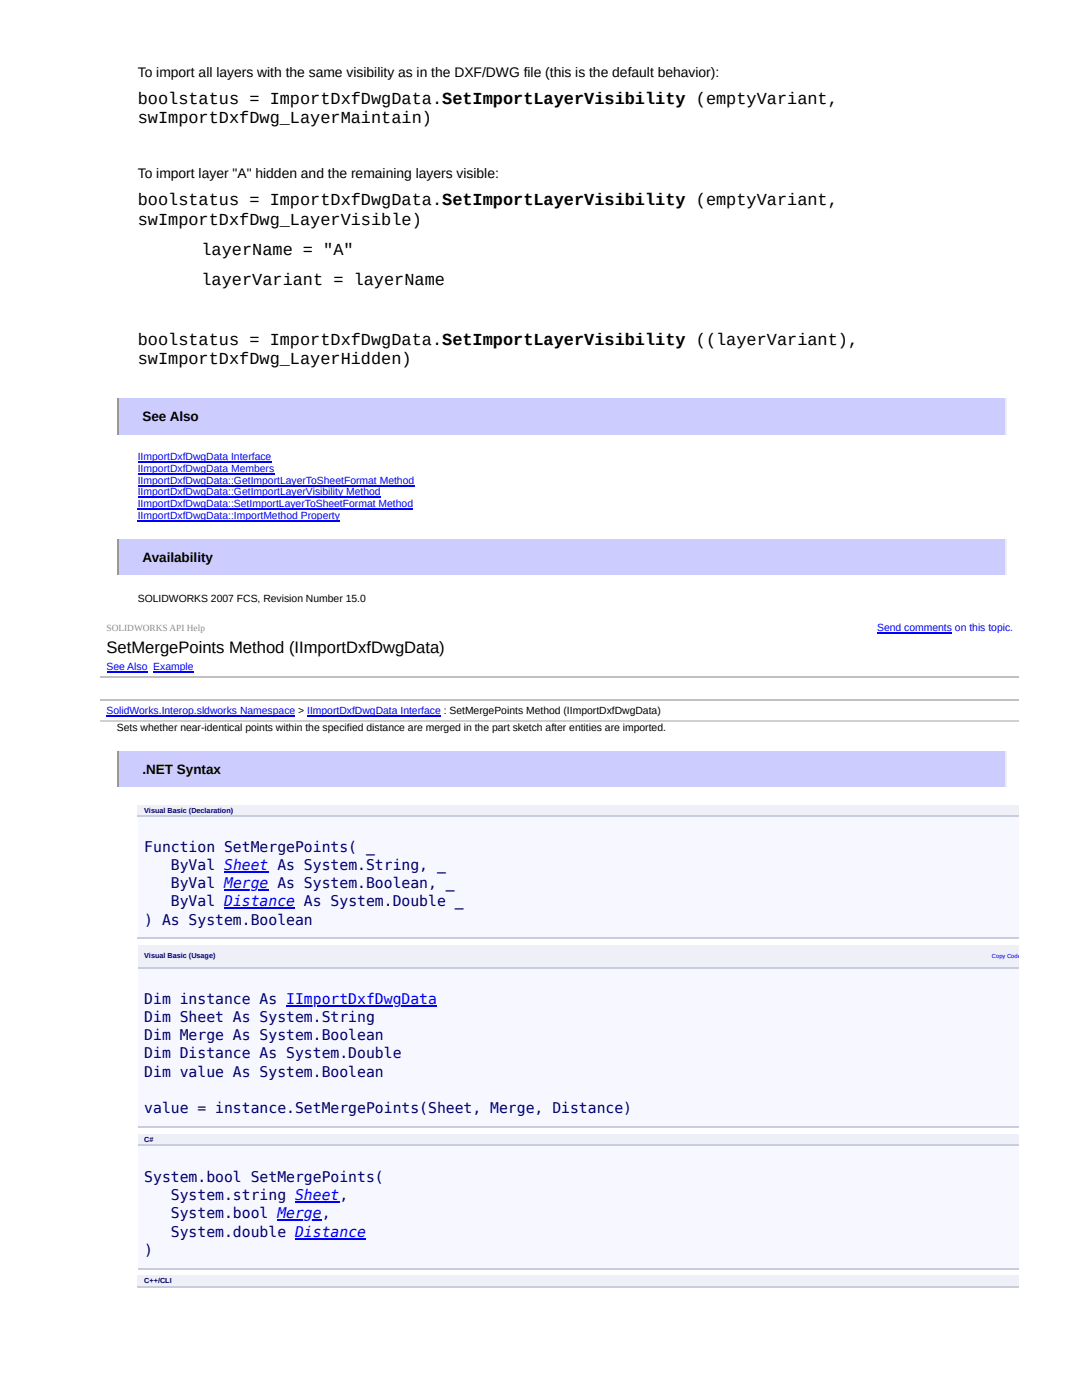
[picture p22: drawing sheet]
<svg xmlns="http://www.w3.org/2000/svg" width="216mm" height="279mm" viewBox="0 0 216 279" stroke-linecap="round" stroke-linejoin="round" font-family="sans-serif">
<defs><g id="words">
<g font-size="3.4">
<text x="27.5" y="20.7">boolstatus = ImportDxfDwgData.SetImportLayerVisibility (emptyVariant,</text>
<text x="27.5" y="24.6">swImportDxfDwg_LayerMaintain)</text>
<text x="27.5" y="41">boolstatus = ImportDxfDwgData.SetImportLayerVisibility (emptyVariant,</text>
<text x="27.5" y="44.9">swImportDxfDwg_LayerVisible)</text>
<text x="40.2" y="50.9">layerName = &quot;A&quot;</text>
<text x="40.2" y="56.8">layerVariant = layerName</text>
<text x="27.5" y="68.8">boolstatus = ImportDxfDwgData.SetImportLayerVisibility ((layerVariant),</text>
<text x="27.5" y="72.7">swImportDxfDwg_LayerHidden)</text>
</g>
<text font-size="3.3" x="21.3" y="130.3">SetMergePoints Method (IImportDxfDwgData)</text>
<g font-size="2.9" fill="#006">
<text x="28.8" y="170">Function SetMergePoints( _</text>
<text x="34.1" y="173.6">ByVal Sheet As System.String, _</text>
<text x="34.1" y="177.2">ByVal Merge As System.Boolean, _</text>
<text x="28.8" y="184.5">) As System.Boolean</text>
<text x="34.1" y="180.9">ByVal Distance As System.Double _</text>
<text x="28.8" y="200.3">Dim instance As IImportDxfDwgData</text>
<text x="28.8" y="204">Dim Sheet As System.String</text>
<text x="28.8" y="207.6">Dim Merge As System.Boolean</text>
<text x="28.8" y="211.2">Dim Distance As System.Double</text>
<text x="28.8" y="214.9">Dim value As System.Boolean</text>
<text x="28.8" y="222.1">value = instance.SetMergePoints(Sheet, Merge, Distance)</text>
<text x="28.8" y="235.9">System.bool SetMergePoints(</text>
<text x="34.1" y="239.5">System.string Sheet,</text>
<text x="34.1" y="243.2">System.bool Merge,</text>
<text x="28.8" y="250.4">)</text>
<text x="34.1" y="246.8">System.double Distance</text>
</g>
<g font-size="2.8">
<text x="27.5" y="15.3">To import all layers with the same visibility as in the DXF/DWG file (this is the default behavior):</text>
<text x="27.5" y="35.5">To import layer &quot;A&quot; hidden and the remaining layers visible:</text>
</g>
<g font-size="2.7">
<text x="28.4" y="84.1">See Also</text>
<text x="28.4" y="112.1">Availability</text>
<text x="28.4" y="154.4">.NET Syntax</text>
</g>
<g font-size="2.1" fill="#00f">
<text x="27.5" y="91.9">IImportDxfDwgData Interface</text>
<text x="27.5" y="94.2">IImportDxfDwgData Members</text>
<text x="27.5" y="96.5">IImportDxfDwgData::GetImportLayerToSheetFormat Method</text>
<text x="27.5" y="98.9">IImportDxfDwgData::GetImportLayerVisibility Method</text>
<text x="27.5" y="101.2">IImportDxfDwgData::SetImportLayerToSheetFormat Method</text>
<text x="27.5" y="103.5">IImportDxfDwgData::ImportMethod Property</text>
<text x="175" y="125.9">Send comments on this topic.</text>
<text x="21.3" y="133.6">See Also Example</text>
<text x="21.3" y="142.5">SolidWorks.Interop.sldworks Namespace &gt; IImportDxfDwgData Interface : SetMergePoints Method (IImportDxfDwgData)</text>
</g>
<g font-size="2.1">
<text x="27.5" y="120.1">SOLIDWORKS 2007 FCS, Revision Number 15.0</text>
<text x="23.3" y="145.8">Sets whether near-identical points within the specified distance are merged in the part sketch after entities are imported.</text>
</g>
<text font-size="1.9" fill="#8c8c8c" x="21.3" y="125.9">SOLIDWORKS API Help</text>
<g font-size="1.4" fill="#006">
<text x="28.8" y="162.2">Visual Basic (Declaration)</text>
<text x="28.8" y="191.3">Visual Basic (Usage)</text>
<text x="28.8" y="227.9">C#</text>
<text x="28.8" y="256.1">C++/CLI</text>
</g>
<text font-size="1.2" fill="#00f" x="197.9" y="191.2">Copy Code</text>
</g></defs>
<path d="M23.3 79.4h177.6v7.3h-177.6z" fill="#ccf"/>
<path d="M200.7 79.4v7.3" fill="none" stroke="#eee" stroke-width=".26"/>
<path d="M23.5 79.4v7.3" fill="none" stroke="#9a9a9a" stroke-width=".26"/>
<path d="M23.3 107.7h177.6v7h-177.6z" fill="#ccf"/>
<path d="M200.7 107.7v7" fill="none" stroke="#eee" stroke-width=".26"/>
<path d="M23.5 107.7v7" fill="none" stroke="#9a9a9a" stroke-width=".26"/>
<path d="M20 123.3h183.2v20.7h-183.2z" fill="#fff"/>
<path d="M20 135.1h183.2M20 139.7h183.2" fill="none" stroke="#c0c0c0" stroke-width=".26"/>
<path d="M20 139.9h183.2v4.1h-183.2z" fill="#fff"/>
<path d="M20 143.9h183.2" fill="none" stroke="#d0d0d0" stroke-width=".26"/>
<path d="M23.3 150h177.6v7h-177.6z" fill="#ccf"/>
<path d="M200.7 150v7" fill="none" stroke="#eee" stroke-width=".26"/>
<path d="M23.5 150v7" fill="none" stroke="#9a9a9a" stroke-width=".26"/>
<g fill="#efeff7">
<path d="M27.5 160.6h154.7v2.1h-154.7z"/>
<path d="M182.2 160.6h21v2.1h-21z"/>
</g>
<path d="M27.5 162.7h175.7v24.4h-175.7z" fill="#f7f7ff"/>
<path d="M27.5 162.8h175.7M27.5 187.2h175.7" fill="none" stroke="#c8cdde" stroke-width=".26"/>
<g fill="#efeff7">
<path d="M27.5 188.7h102.5v4.4h-102.5z"/>
<path d="M130 188.7h73.2v4.4h-73.2z"/>
</g>
<path d="M27.5 193.1h175.7v31.9h-175.7z" fill="#f7f7ff"/>
<path d="M27.5 193.2h175.7M27.5 224.9h175.7" fill="none" stroke="#c8cdde" stroke-width=".26"/>
<g fill="#efeff7">
<path d="M27.5 226.3h105.9v2.3h-105.9z"/>
<path d="M133.4 226.3h69.8v2.3h-69.8z"/>
</g>
<path d="M27.5 228.6h175.7v24.4h-175.7z" fill="#f7f7ff"/>
<path d="M27.5 228.5h175.7M27.5 253.2h175.7" fill="none" stroke="#c8cdde" stroke-width=".26"/>
<g fill="#efeff7">
<path d="M27.5 254.6h129.5v2.1h-129.5z"/>
<path d="M157 254.6h46.2v2.1h-46.2z"/>
</g>
<path d="M27.5 256.8h175.7" fill="none" stroke="#c8cdde" stroke-width=".26"/>
<g fill="none" stroke="#00f" stroke-width=".26">
<path d="M27.5 92.2h26.7M27.5 94.6h27.2M27.5 96.9h55.2M27.5 99.3h48.5M27.5 101.6h54.9M27.5 103.9h40.3M21.3 134h8.1M30.6 134h8M175 126.2h15M21.3 142.9h37.6M61.3 142.9h26.7M44.7 174h8.9"/>
<path d="M44.7 177.6h8.9M44.7 181.3h14.2M57.1 200.7h30.1M58.9 239.9h8.8M55.3 243.6h8.9M58.9 247.2h14.1"/>
</g>
<use href="#words"/>
</svg>
